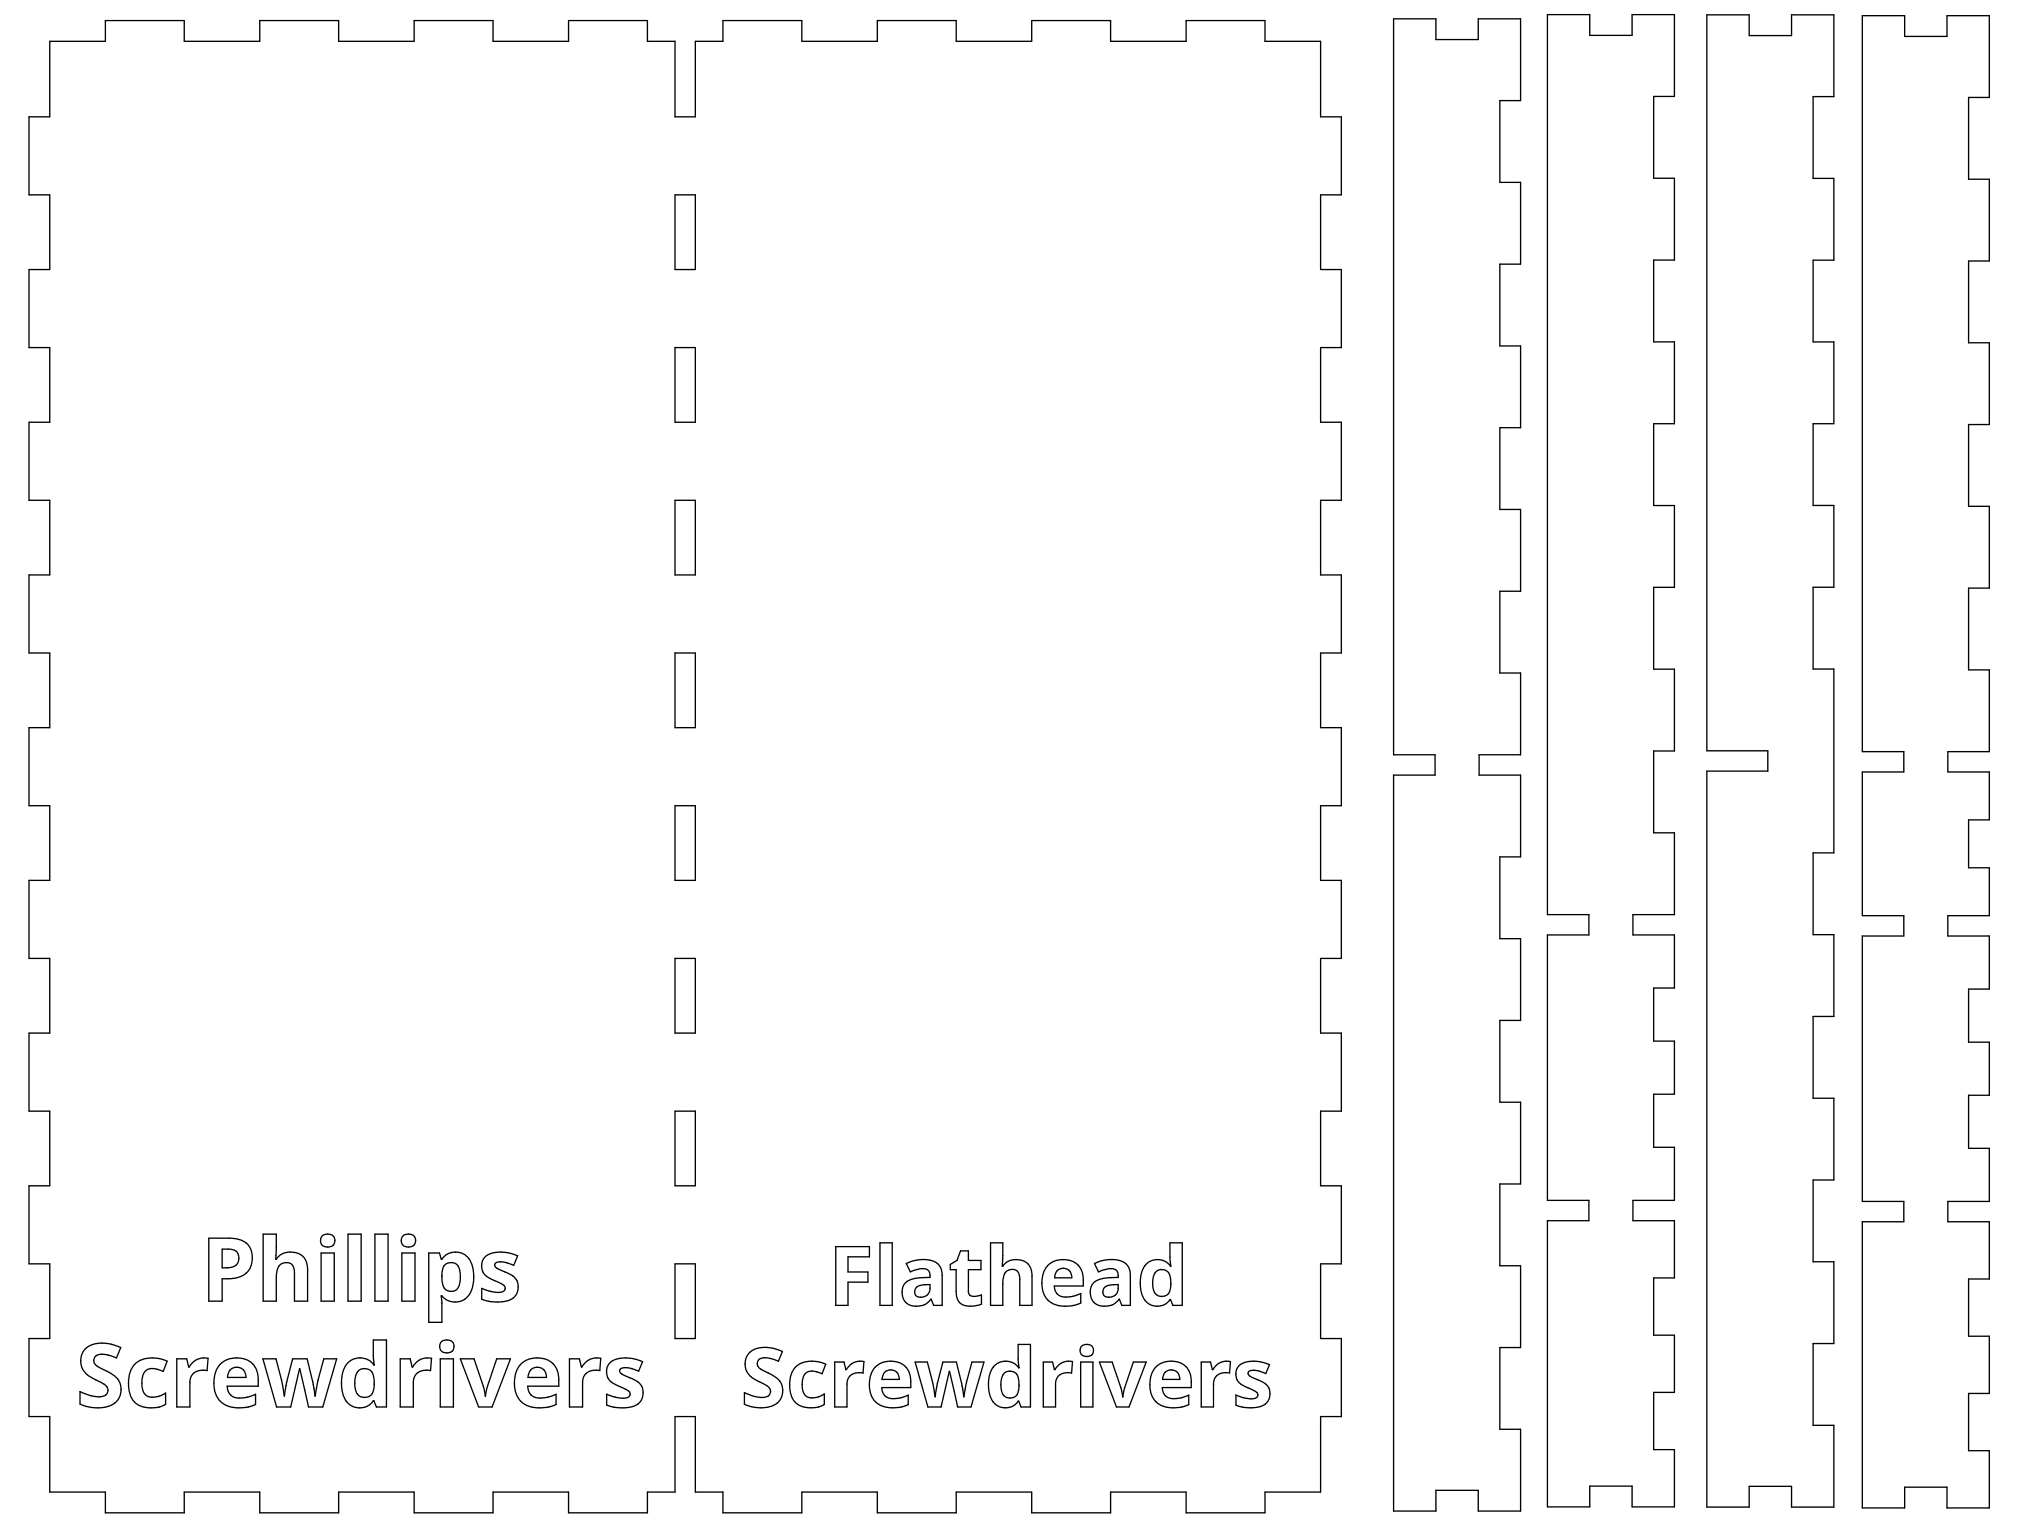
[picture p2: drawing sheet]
<svg xmlns="http://www.w3.org/2000/svg" width="610mm" height="457mm" viewBox="0 0 610 457" stroke-linecap="round" stroke-linejoin="round" font-family="sans-serif">
<g fill="none" stroke="#000" stroke-width=".4">
<path d="M14.9 12.4h16.7v-6.2h23.7v6.2h22.6v-6.2h23.7v6.2h22.6v-6.2h23.7v6.2h22.7v-6.2h23.6v6.2h8.3v22.6h6.1v-22.6h8.3v-6.2h23.6v6.2h22.7v-6.2h23.7v6.2h22.6v-6.2h23.7v6.2h22.6v-6.2h23.7v6.2h16.7v22.6h6.2v23.5h-6.2v22.4h6.2v23.4h-6.2v22.4h6.2v23.4h-6.2v22.4h6.2v23.4h-6.2v22.4h6.2v23.4h-6.2v22.4h6.2v23.4h-6.2v22.4h6.2v23.4h-6.2v22.4h6.2v23.5h-6.2v22.4h6.2v23.4h-6.2v22.6h-16.7v6.2h-23.7v-6.2h-22.6v6.2h-23.7v-6.2h-22.6v6.2h-23.7v-6.2h-22.7v6.2h-23.6v-6.2h-8.3v-22.6h-6.1v22.6h-8.3v6.2h-23.6v-6.2h-22.7v6.2h-23.7v-6.2h-22.6v6.2h-23.7v-6.2h-22.6v6.2h-23.7v-6.2h-16.7v-22.6h-6.2v-23.4h6.2v-22.4h-6.2v-23.5h6.2v-22.4h-6.2v-23.4h6.2v-22.4h-6.2v-23.4h6.2v-22.4h-6.2v-23.4h6.2v-22.4h-6.2v-23.4h6.2v-22.4h-6.2v-23.4h6.2v-22.4h-6.2v-23.4h6.2v-22.4h-6.2v-23.5h6.2zM418.1 5.6h12.7v6.3h12.7v-6.3h12.7v24.6h-6.2v24.5h6.2v24.5h-6.2v24.6h6.2v24.5h-6.2v24.5h6.2v24.6h-6.2v24.5h6.2v24.5h-12.5v6.1h12.5v24.6h-6.2v24.5h6.2v24.5h-6.2v24.6h6.2v24.5h-6.2v24.5h6.2v24.6h-6.2v24.5h6.2v24.5h-12.7v-6.2h-12.7v6.2h-12.7v-220.8h12.4v-6.1h-12.4zM464.2 4.4h12.7v6.2h12.7v-6.2h12.7v24.5h-6.2v24.6h6.2v24.5h-6.2v24.6h6.2v24.5h-6.2v24.6h6.2v24.5h-6.2v24.6h6.2v24.5h-6.2v24.5h6.2v24.6h-12.4v6.1h12.4v15.9h-6.2v15.9h6.2v16h-6.2v15.9h6.2v15.9h-12.4v6.1h12.4v17.2h-6.2v17.1h6.2v17.2h-6.2v17.2h6.2v17.2h-12.7v-6.3h-12.7v6.3h-12.7v-85.9h12.5v-6.1h-12.5v-79.6h12.5v-6.1h-12.5zM512.1 4.5h12.7v6.2h12.7v-6.2h12.7v24.5h-6.3v24.5h6.3v24.5h-6.3v24.6h6.3v24.5h-6.3v24.5h6.3v24.6h-6.3v24.5h6.3v55.2h-6.3v24.5h6.3v24.5h-6.3v24.6h6.3v24.5h-6.3v24.5h6.3v24.6h-6.3v24.5h6.3v24.5h-12.7v-6.2h-12.7v6.2h-12.7v-220.8h18.2v-6.1h-18.2zM558.7 4.7h12.7v6.2h12.7v-6.2h12.7v24.5h-6.2v24.6h6.2v24.5h-6.2v24.5h6.2v24.6h-6.2v24.5h6.2v24.5h-6.2v24.6h6.2v24.5h-12.5v6.1h12.5v14.4h-6.2v14.3h6.2v14.4h-12.5v6.1h12.5v15.9h-6.2v16h6.2v15.9h-6.2v15.9h6.2v15.9h-12.5v6.1h12.5v17.2h-6.2v17.2h6.2v17.1h-6.2v17.2h6.2v17.2h-12.7v-6.2h-12.7v6.2h-12.7v-85.9h12.4v-6.1h-12.4v-79.6h12.4v-6.1h-12.4v-43.1h12.4v-6.1h-12.4zM202.5 58.5h6.1v22.4h-6.1zM202.5 104.3h6.1v22.4h-6.1zM202.5 150.1h6.1v22.4h-6.1zM202.5 195.9h6.1v22.4h-6.1zM202.5 241.7h6.1v22.4h-6.1zM202.5 287.5h6.1v22.4h-6.1zM202.5 333.3h6.1v22.4h-6.1z"/>
<path d="M62.6 371.5h6.1a6.1 6.1 0 0 1 6.8 4.3 6.1 6.1 0 0 1-6.3 7.8h-2.6v6.7h-4zM66.6 374.7h1.9a2.81 2.81 0 0 1 3.1 2.8 2.81 2.81 0 0 1-3 2.8h-2zM78.9 370.2h4l-.2 7.5h.2a5.1 5.1 0 0 1 5.9-1.9 5.1 5.1 0 0 1 3.5 5.1v9.4h-4v-8.4a2.62 2.62 0 0 0-2-3.1 2.62 2.62 0 0 0-3.1 2l-.3 1.9v7.6h-4zM96.3 375.9h4v14.4h-4zM96.7 370.7a2.39 2.39 0 0 1 3.7 .9 2.14 2.14 0 0 1-1.8 2.6 2.14 2.14 0 0 1-2.4-2zM104.4 370.2h3.9v20.1h-3.9zM112.5 370.2h3.9v20.1h-3.9zM120.6 375.9h3.9v14.4h-3.9zM120.9 370.7a2.39 2.39 0 0 1 3.7 .9 2.14 2.14 0 0 1-1.8 2.6 2.14 2.14 0 0 1-2.4-2zM128.6 375.9h3.2l.6 1.9a5.3 5.3 0 0 1 5.8-2 5.3 5.3 0 0 1 3.7 4.9 9.2 9.2 0 0 1-2.4 9 5.3 5.3 0 0 1-6.9-.9h-.2l.2 2v5.9h-4zM133.6 379.4a2.73 2.73 0 0 1 3-.3 2.73 2.73 0 0 1 1.4 2.6 5.7 5.7 0 0 1-1.4 5.4 2.72 2.72 0 0 1-4-2.6 6.4 6.4 0 0 1 1-5.1zM145.5 377.1a9.6 9.6 0 0 1 9.8-.3l-1.2 2.8-1.6-.6a5.2 5.2 0 0 0-3.8-.1 1.21 1.21 0 0 0 .9 1.9l2.4 1a4.4 4.4 0 0 1 3.4 4.8 4.4 4.4 0 0 1-4.5 3.9h-3.3l-3.1-.7v-3.3l2 .7a6.1 6.1 0 0 0 4.8 0 1.58 1.58 0 0 0-1.3-2.3l-2.1-.9a4.2 4.2 0 0 1-2.4-6.9z"/>
<path d="M202.5 379.2h6.1v22.4h-6.1zM250.7 374h10.1v3h-6.4v4.6h6v3h-6v7h-3.7zM264 372.9h3.7v18.7h-3.7zM271.9 379.1a9.6 9.6 0 0 1 9.3-.1l1 1.3 .4 1.7 .1 9.6h-2.6l-.7-1.8a5.4 5.4 0 0 1-8 .6 4.3 4.3 0 0 1-.4-4.7 4.3 4.3 0 0 1 4.1-2.3l3.9-.2a2.08 2.08 0 0 0-.5-2.1 2.08 2.08 0 0 0-2.2-.5l-3.2 1zM288.2 375.3h2.3v2.8h3.8v2.8h-3.8v6.5a1.67 1.67 0 0 0 2.5 1.5l1.4-.4v2.7a6.7 6.7 0 0 1-6.6-.5l-.7-1.4-.2-1.2-.1-7.2h-1.7v-1.6l2-1.2zM297.2 372.9h3.6l-.1 7a5.3 5.3 0 0 1 8.3 .1l.6 2.2v9.4h-3.7v-7.9a2.48 2.48 0 0 0-2.2-2.9 2.48 2.48 0 0 0-2.7 2.4l-.2 8.4h-3.6zM314.3 379.7a6.6 6.6 0 0 1 9.9 .8l.7 2 .1 3.3h-8.7a3.3 3.3 0 0 0 4.3 3.3l1.8-.3 1.8-.7v2.8a10.1 10.1 0 0 1-9.3-.4 8.2 8.2 0 0 1-.6-10.8zM328.3 379.1a9.6 9.6 0 0 1 9.4-.1l.9 1.3 .5 1.7v9.6h-2.6l-.7-1.8a5.4 5.4 0 0 1-7.9 .6 4.3 4.3 0 0 1-.4-4.7 4.3 4.3 0 0 1 4-2.3l4-.2a2.08 2.08 0 0 0-.6-2.1 2.08 2.08 0 0 0-2.1-.5l-3.2 1zM343.9 379.2a5 5 0 0 1 7.4 .7l-.3-2.2v-4.8h3.7v18.7h-2.8l-.8-1.7a4.9 4.9 0 0 1-5.4 1.8 4.9 4.9 0 0 1-3.4-4.6 9.4 9.4 0 0 1 1.6-7.9zM274.9 386.2l1.5-.7 2.6-.1a2.94 2.94 0 0 1-1.9 3.7 1.8 1.8 0 0 1-1.9-.1 1.8 1.8 0 0 1-.8-1.8zM317.1 381.2a2.58 2.58 0 0 1 3-.5 2.58 2.58 0 0 1 1.4 2.6h-5.1l.1-.9zM331.4 386.2l1.5-.7 2.6-.1a2.94 2.94 0 0 1-1.9 3.7 1.8 1.8 0 0 1-2-.1 1.8 1.8 0 0 1-.7-1.8z"/>
<path d="M346.8 381.5a2.63 2.63 0 0 1 2.9-.4 2.63 2.63 0 0 1 1.5 2.5 5.8 5.8 0 0 1-1 4.8 2.69 2.69 0 0 1-2.9 .3 2.69 2.69 0 0 1-1.4-2.5 6.2 6.2 0 0 1 .9-4.7zM30.6 402.9a5.6 5.6 0 0 0-6.3 4.7 6 6 0 0 0 4.4 6.3l1.8 .9a2.24 2.24 0 0 1 1.4 3.5 6 6 0 0 1-5.6 .1l-2.3-.9v3.7a11.1 11.1 0 0 0 10.5-.3 5.3 5.3 0 0 0-1.4-9l-3.4-1.7a2.04 2.04 0 0 1-1.5-2.6 2.04 2.04 0 0 1 2.7-1.3l1.5 .2 2.5 .9 1.3-3.1-2.8-1-2.8-.4M40.4 409.3a8.9 8.9 0 0 1 9.7-.9l-1.1 3-.8-.3a4.8 4.8 0 0 0-4.4 .1 6.3 6.3 0 0 0 0 7.4 5.7 5.7 0 0 0 5.9-.7v3.4a8.5 8.5 0 0 1-9.1-.5 9.2 9.2 0 0 1-1.8-8.4l.5-1.4zM53 407.7h3l.6 2.4h.2a5 5 0 0 1 5.6-2.6l-.3 3.7a3.8 3.8 0 0 0-5.1 3.5v7.4h-4zM66 409.4a7.2 7.2 0 0 1 10.2 .2l.7 1.3 .4 1.4 .2 3.6h-9.3a3.5 3.5 0 0 0 4.6 3.5l1.9-.4 2-.7v3a10.9 10.9 0 0 1-10.1-.4 8.7 8.7 0 0 1-1.4-10.4zM69.1 411a2.77 2.77 0 0 1 3.1-.6 2.77 2.77 0 0 1 1.6 2.8h-5.6l.4-1.5zM78.9 407.7h3.9l1.7 6.3 .8 4.8 .7-4.2 1.8-6.9h4.3l1.7 6.9 .7 4.2 .9-4.8 1.7-6.3h3.9l-4.2 14.4h-4.3l-2.6-11.4-2.7 11.4h-4.2zM104.4 408.8a5.3 5.3 0 0 1 7.9 .7l-.3-2.5v-5h3.9v20.1h-3l-.7-1.9a5.3 5.3 0 0 1-5.8 1.9 5.3 5.3 0 0 1-3.7-4.8 10.1 10.1 0 0 1 1.7-8.5zM107.5 411.3a2.81 2.81 0 0 1 3.1-.5 2.81 2.81 0 0 1 1.6 2.7 6.2 6.2 0 0 1-1 5.2 2.88 2.88 0 0 1-3.1 .2 2.88 2.88 0 0 1-1.6-2.6 6.6 6.6 0 0 1 1-5zM120.1 407.7h3l.5 2.4h.2a5 5 0 0 1 5.7-2.6l-.3 3.7a3.8 3.8 0 0 0-5.2 3.5v7.4h-3.9zM132.1 407.7h3.9v14.4h-3.9zM132.4 402.5a2.39 2.39 0 0 1 3.7 .8 2.14 2.14 0 0 1-1.8 2.6 2.14 2.14 0 0 1-2.4-2z"/>
<path d="M138.1 407.7h4.1l2.8 8.2 .6 2.9 .6-2.9 2.8-8.2h4.1l-5.5 14.4h-4zM156.1 409.4a7.2 7.2 0 0 1 10.3 .2l.7 1.3 .4 1.4 .1 3.6h-9.3a3.5 3.5 0 0 0 4.6 3.5l2-.4 1.9-.7v3a10.9 10.9 0 0 1-10-.4 8.7 8.7 0 0 1-1.4-10.4zM159.2 411a2.77 2.77 0 0 1 3.2-.6 2.77 2.77 0 0 1 1.5 2.8h-5.5l.2-1zM170.8 407.7h3l.6 2.4h.2a5 5 0 0 1 5.6-2.6l-.3 3.7a3.8 3.8 0 0 0-5.1 3.5v7.4h-4zM183 408.8a9.6 9.6 0 0 1 9.8-.3l-1.2 2.9-1.7-.7a5.2 5.2 0 0 0-3.7-.1 1.21 1.21 0 0 0 .9 1.9l2.4 1a4.4 4.4 0 0 1 3.4 4.9 4.4 4.4 0 0 1-4.5 3.9h-3.4l-3-.8v-3.2l1.9 .7a6.1 6.1 0 0 0 4.9-.1 1.58 1.58 0 0 0-1.3-2.2l-2.1-1a4.2 4.2 0 0 1-2.4-6.9zM224.7 406a8.3 8.3 0 0 1 8.4-1.2l1.6 .7-1.2 2.9-2.3-.8a3.8 3.8 0 0 0-3.7 .5 1.98 1.98 0 0 0 1.3 2.9l1 .6a7.7 7.7 0 0 1 4.8 4 5 5 0 0 1-4.6 6.6 11.9 11.9 0 0 1-6.7-.9v-3.5l3 1.1a4.1 4.1 0 0 0 4.7-.7 2.52 2.52 0 0 0-2.1-3.1l-1.2-.6a5.6 5.6 0 0 1-3.9-7.1zM238.6 410.2a8.3 8.3 0 0 1 9.1-.9l-1.1 2.8-.4-.1a4.7 4.7 0 0 0-4.4-.1 5.9 5.9 0 0 0 0 6.9 5.3 5.3 0 0 0 5.5-.6v3.1l-1.1 .6a8.6 8.6 0 0 1-7.4-1 9.2 9.2 0 0 1-1.2-9.1zM250.4 408.6h2.8l.5 2.3a5.5 5.5 0 0 1 4.2-2.5l1.3 .1-.3 3.4a3.6 3.6 0 0 0-4.8 3.3v6.9h-3.7zM262.5 410.2a6.6 6.6 0 0 1 9.9 .8l.7 1.9 .1 3.4h-8.7a3.3 3.3 0 0 0 4.4 3.3l1.7-.4 1.9-.7v2.9a10.1 10.1 0 0 1-9.4-.4 8.2 8.2 0 0 1-.6-10.8zM265.4 411.7a2.58 2.58 0 0 1 2.9-.5 2.58 2.58 0 0 1 1.5 2.6h-5.2l.2-1zM274.5 408.6h3.7l1.6 6 .8 4.4 .6-3.9 1.7-6.5h4l1.6 6.5 .7 3.9 .8-4.4 1.6-6h3.6l-3.9 13.5h-4l-2.4-10.7-2.6 10.7h-3.9zM298.3 409.7a5 5 0 0 1 7.4 .6l-.2-2.2-.1-4.8h3.7v18.8h-2.8l-.7-1.8a4.9 4.9 0 0 1-5.4 1.8 4.9 4.9 0 0 1-3.5-4.5 9.4 9.4 0 0 1 1.6-7.9z"/>
<path d="M301.2 412a2.63 2.63 0 0 1 2.9-.4 2.63 2.63 0 0 1 1.5 2.5 5.8 5.8 0 0 1-.9 4.8 2.69 2.69 0 0 1-2.9 .3 2.69 2.69 0 0 1-1.5-2.6 6.2 6.2 0 0 1 .9-4.6zM313 408.6h2.8l.5 2.3a5.5 5.5 0 0 1 4.2-2.5l1.3 .1-.3 3.4a3.6 3.6 0 0 0-4.8 3.3v6.9h-3.7zM324.2 408.6h3.7v13.5h-3.7zM324.5 403.8a2.12 2.12 0 0 1 3.5 1.3 2 2 0 0 1-2.2 1.8 2 2 0 0 1-1.7-2.3zM329.8 408.6h3.9l2.6 7.7 .5 2.8 .6-2.8 2.6-7.7h3.9l-5.2 13.5h-3.8zM346.7 410.2a6.6 6.6 0 0 1 9.9 .8l.7 1.9 .1 3.4h-8.7a3.3 3.3 0 0 0 4.3 3.3l1.8-.4 1.8-.7v2.9a10.1 10.1 0 0 1-9.3-.4 8.2 8.2 0 0 1-.6-10.8zM349.5 411.7a2.58 2.58 0 0 1 3-.5 2.58 2.58 0 0 1 1.4 2.6h-5.1l.1-1zM360.4 408.6h2.8l.5 2.3a5.5 5.5 0 0 1 4.2-2.5l1.2 .1-.2 3.4a3.6 3.6 0 0 0-4.9 3.3v6.9h-3.6zM371.7 409.7a9 9 0 0 1 9.1-.3l-1.1 2.7-1.5-.6a4.9 4.9 0 0 0-3.5-.1 1.13 1.13 0 0 0 .9 1.8l1 .4a6.3 6.3 0 0 1 4.2 3.1 4.1 4.1 0 0 1-4 5.5l-3.2 .1-2.8-.7v-3.1l1.8 .7a5.6 5.6 0 0 0 4.5-.1 1.48 1.48 0 0 0-1.2-2.1l-1.5-.6a4.5 4.5 0 0 1-3.6-3.9l.1-1.5z"/>
</g>
</svg>
